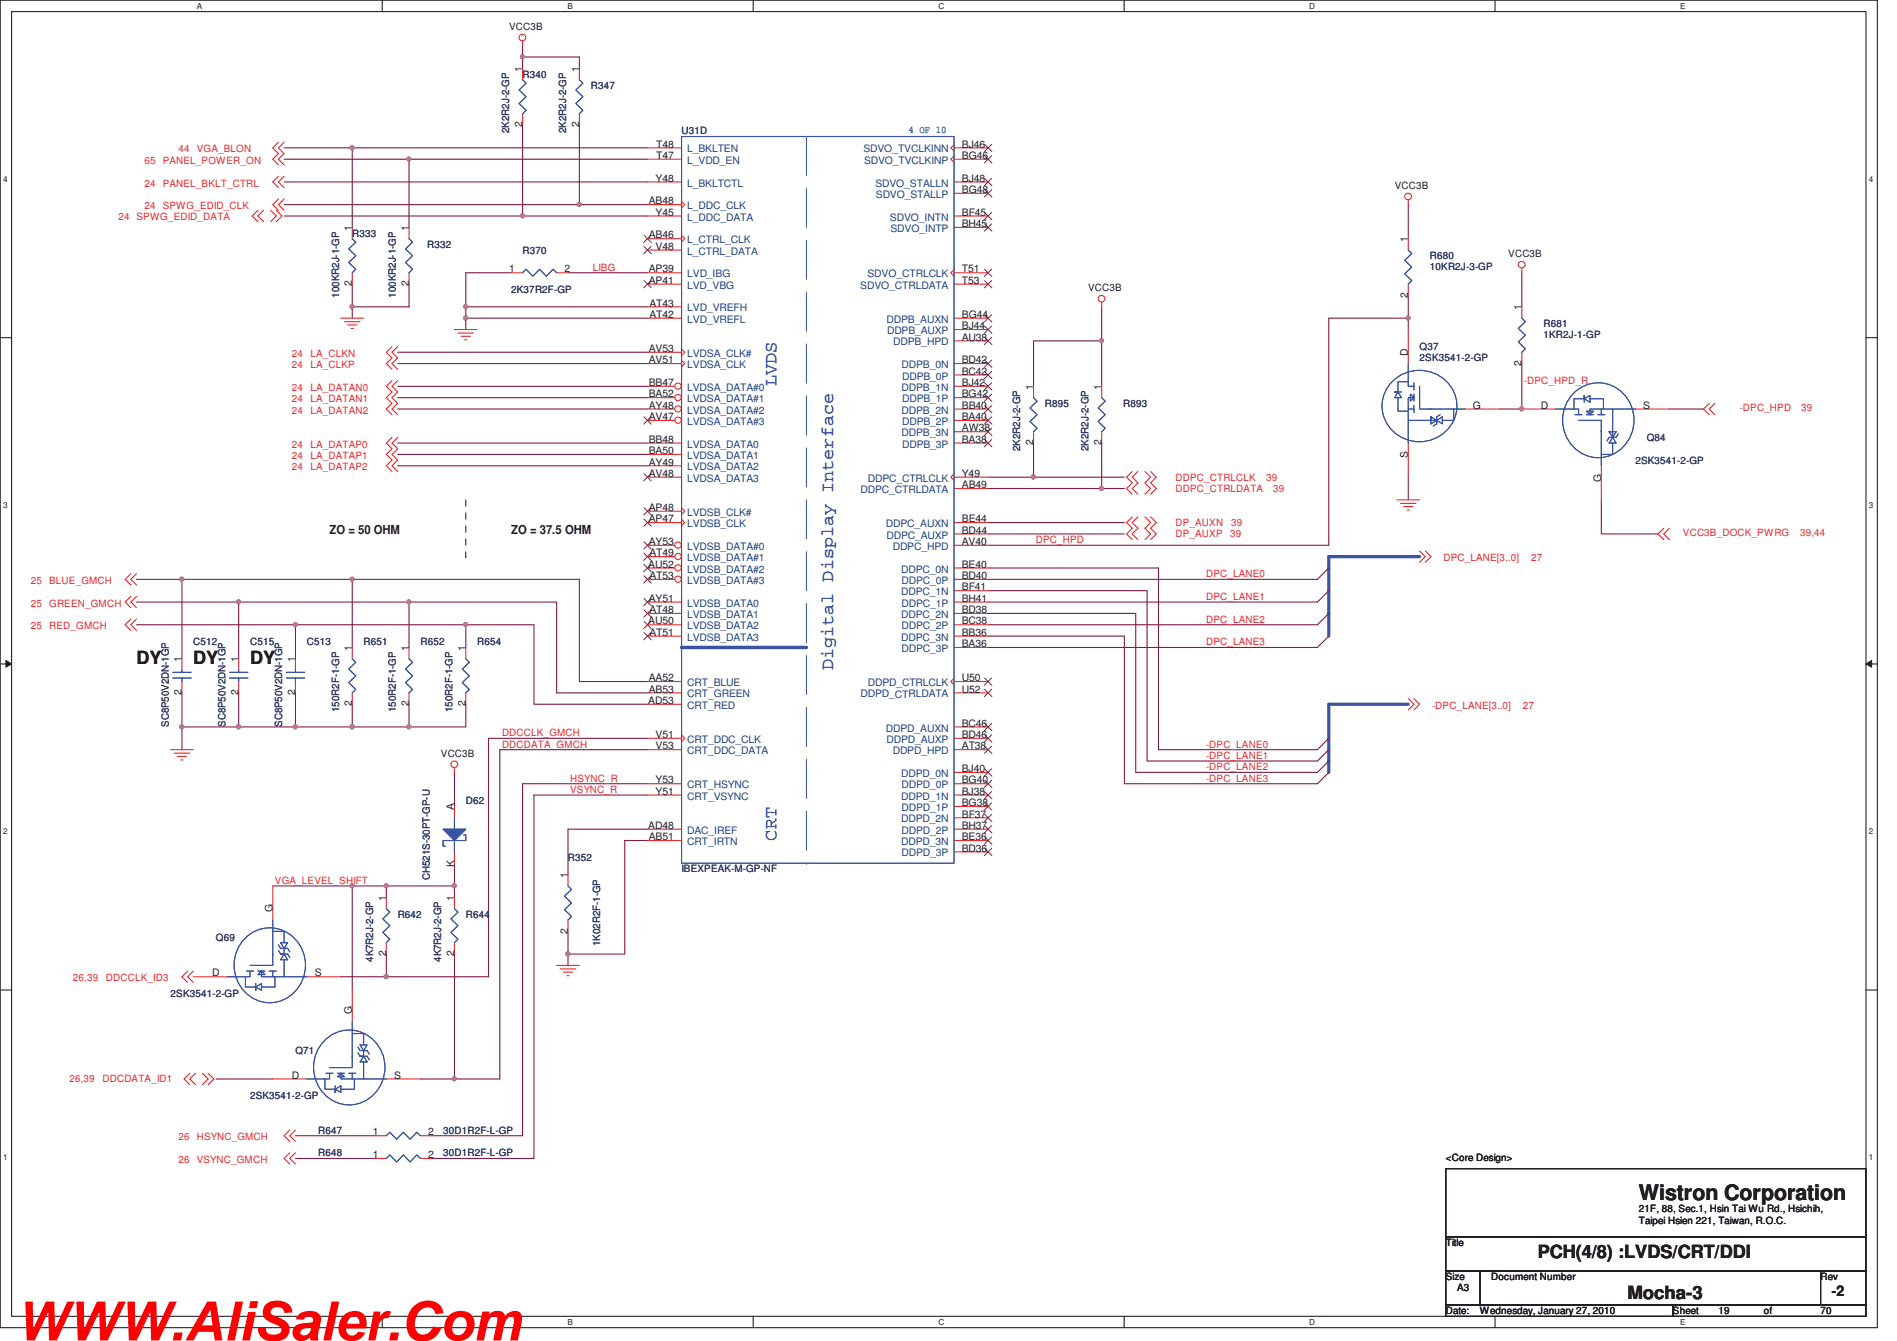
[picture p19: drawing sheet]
<svg xmlns="http://www.w3.org/2000/svg" width="297mm" height="210mm" viewBox="0 0 297 210" stroke-linecap="round" stroke-linejoin="round" font-family="sans-serif">
<defs><g id="words">
<text font-size="8.5" fill="#f00" x="2.5" y="209.9">WWW.AliSaler.Com</text>
<text font-size="3.3" fill="#231f20" x="256.6" y="187.9">Wistron Corporation</text>
<g font-size="2.8" fill="#3a53a4">
<text x="121.6" y="60.5" transform="rotate(-90 121.6 60.5)">LVDS</text>
<text x="130.5" y="104.9" transform="rotate(-90 130.5 104.9)">Digital Display Interface</text>
<text x="121.6" y="131.6" transform="rotate(-90 121.6 131.6)">CRT</text>
</g>
<g font-size="2.8" fill="#231f20">
<text x="21.4" y="104">DY</text>
<text x="30.3" y="104">DY</text>
<text x="39.2" y="104">DY</text>
<text x="240.8" y="197">PCH(4/8) :LVDS/CRT/DDI</text>
<text x="254.8" y="203.4">Mocha-3</text>
</g>
<text font-size="2.3" fill="#231f20" x="286.8" y="202.9">-2</text>
<g font-size="1.9" fill="#231f20">
<text x="51.6" y="83.6">ZO = 50 OHM</text>
<text x="80" y="83.6">ZO = 37.5 OHM</text>
</g>
<g font-size="1.6" fill="#231f20">
<text x="79.7" y="4.7">VCC3B</text>
<text x="81.8" y="11.3" transform="rotate(-90 81.8 11.3)">1</text>
<text x="90.7" y="11.3" transform="rotate(-90 90.7 11.3)">1</text>
<text x="81.8" y="19.9" transform="rotate(-90 81.8 19.9)">2</text>
<text x="90.7" y="19.9" transform="rotate(-90 90.7 19.9)">2</text>
<text x="102.7" y="23.1">T48</text>
<text x="150.6" y="23.1">BJ46</text>
<text x="102.7" y="28.4">Y48</text>
<text x="102.7" y="24.9">T47</text>
<text x="150.6" y="24.9">BG46</text>
<text x="150.6" y="28.4">BJ48</text>
<text x="218.4" y="29.6">VCC3B</text>
<text x="101.6" y="32">AB48</text>
<text x="102.7" y="33.8">Y45</text>
<text x="150.6" y="30.2">BG48</text>
<text x="150.6" y="35.6">BH45</text>
<text x="150.6" y="33.8">BF45</text>
<text x="55.1" y="36.1" transform="rotate(-90 55.1 36.1)">1</text>
<text x="64" y="36.1" transform="rotate(-90 64 36.1)">1</text>
<text x="101.6" y="37.3">AB46</text>
<text x="102.7" y="39.1">V48</text>
<text x="220.5" y="37.9" transform="rotate(-90 220.5 37.9)">1</text>
<text x="236.2" y="40.3">VCC3B</text>
<text x="55.1" y="44.8" transform="rotate(-90 55.1 44.8)">2</text>
<text x="64" y="44.8" transform="rotate(-90 64 44.8)">2</text>
<text x="79.7" y="42.7">1</text>
<text x="88.4" y="42.7">2</text>
<text x="101.6" y="44.4">AP41</text>
<text x="101.6" y="42.7">AP39</text>
<text x="150.6" y="44.4">T53</text>
<text x="150.6" y="42.7">T51</text>
<text x="170.4" y="45.6">VCC3B</text>
<text x="220.5" y="46.6" transform="rotate(-90 220.5 46.6)">2</text>
<text x="101.7" y="48">AT43</text>
<text x="101.7" y="49.8">AT42</text>
<text x="150.6" y="51.6">BJ44</text>
<text x="150.6" y="53.3">AU38</text>
<text x="150.6" y="49.8">BG44</text>
<text x="238.2" y="48.6" transform="rotate(-90 238.2 48.6)">1</text>
<text x="101.6" y="55.1">AV53</text>
<text x="101.6" y="56.9">AV51</text>
<text x="150.6" y="58.7">BC42</text>
<text x="150.6" y="56.9">BD42</text>
<text x="220.5" y="55.7" transform="rotate(-90 220.5 55.7)">D</text>
<text x="238.2" y="57.3" transform="rotate(-90 238.2 57.3)">2</text>
<text x="101.6" y="60.4">BB47</text>
<text x="101.6" y="62.2">BA52</text>
<text x="101.6" y="64">AY48</text>
<text x="101.6" y="65.8">AV47</text>
<text x="150.6" y="62.2">BG42</text>
<text x="150.6" y="65.8">BA40</text>
<text x="150.6" y="60.4">BJ42</text>
<text x="150.6" y="64">BB40</text>
<text x="161.8" y="61" transform="rotate(-90 161.8 61)">1</text>
<text x="172.5" y="61" transform="rotate(-90 172.5 61)">1</text>
<text x="230.6" y="64">G</text>
<text x="241.3" y="64">D</text>
<text x="257.3" y="64">S</text>
<text x="101.6" y="69.3">BB48</text>
<text x="101.6" y="71.1">BA50</text>
<text x="150.6" y="69.3">BA38</text>
<text x="150.6" y="67.6">AW38</text>
<text x="161.8" y="69.7" transform="rotate(-90 161.8 69.7)">2</text>
<text x="172.5" y="69.7" transform="rotate(-90 172.5 69.7)">2</text>
<text x="220.5" y="71.7" transform="rotate(-90 220.5 71.7)">S</text>
<text x="101.6" y="72.9">AY49</text>
<text x="101.6" y="74.7">AV48</text>
<text x="150.6" y="74.7">Y49</text>
<text x="150.6" y="76.5">AB49</text>
<text x="250.7" y="75.4" transform="rotate(-90 250.7 75.4)">G</text>
<text x="101.6" y="80">AP48</text>
<text x="101.6" y="81.8">AP47</text>
<text x="150.6" y="81.8">BE44</text>
<text x="150.6" y="83.6">BD44</text>
<text x="101.5" y="88.9">AU52</text>
<text x="101.6" y="85.3">AY53</text>
<text x="101.7" y="87.1">AT49</text>
<text x="150.6" y="88.9">BE40</text>
<text x="150.6" y="85.3">AV40</text>
<text x="101.6" y="94.2">AY51</text>
<text x="101.7" y="90.7">AT53</text>
<text x="150.6" y="92.5">BF41</text>
<text x="150.6" y="94.2">BH41</text>
<text x="150.6" y="90.7">BD40</text>
<text x="55.1" y="101.9" transform="rotate(-90 55.1 101.9)">1</text>
<text x="64" y="101.9" transform="rotate(-90 64 101.9)">1</text>
<text x="72.9" y="101.9" transform="rotate(-90 72.9 101.9)">1</text>
<text x="101.5" y="97.8">AU50</text>
<text x="101.7" y="96">AT48</text>
<text x="101.7" y="99.6">AT51</text>
<text x="150.6" y="96">BD38</text>
<text x="150.6" y="99.6">BB36</text>
<text x="150.6" y="97.8">BC38</text>
<text x="150.6" y="101.3">BA36</text>
<text x="28.4" y="103.7" transform="rotate(-90 28.4 103.7)">1</text>
<text x="37.3" y="103.7" transform="rotate(-90 37.3 103.7)">1</text>
<text x="46.2" y="103.7" transform="rotate(-90 46.2 103.7)">1</text>
<text x="101.6" y="106.7">AA52</text>
<text x="150.6" y="106.7">U50</text>
<text x="28.4" y="108.8" transform="rotate(-90 28.4 108.8)">2</text>
<text x="37.3" y="108.8" transform="rotate(-90 37.3 108.8)">2</text>
<text x="46.2" y="108.8" transform="rotate(-90 46.2 108.8)">2</text>
<text x="55.1" y="110.6" transform="rotate(-90 55.1 110.6)">2</text>
<text x="64" y="110.6" transform="rotate(-90 64 110.6)">2</text>
<text x="72.9" y="110.6" transform="rotate(-90 72.9 110.6)">2</text>
<text x="101.5" y="110.2">AD53</text>
<text x="101.6" y="108.5">AB53</text>
<text x="150.6" y="108.5">U52</text>
<text x="150.6" y="113.8">BC46</text>
<text x="69" y="118.5">VCC3B</text>
<text x="102.7" y="115.6">V51</text>
<text x="102.7" y="117.3">V53</text>
<text x="150.6" y="117.3">AT38</text>
<text x="150.6" y="115.6">BD46</text>
<text x="102.7" y="122.7">Y53</text>
<text x="102.7" y="124.5">Y51</text>
<text x="150.6" y="120.9">BJ40</text>
<text x="150.6" y="124.5">BJ38</text>
<text x="150.6" y="122.7">BG40</text>
<text x="71.1" y="126.8" transform="rotate(-90 71.1 126.8)">A</text>
<text x="101.5" y="129.8">AD48</text>
<text x="101.6" y="131.6">AB51</text>
<text x="150.6" y="128">BF37</text>
<text x="150.6" y="131.6">BE36</text>
<text x="150.6" y="129.8">BH37</text>
<text x="150.6" y="126.2">BG38</text>
<text x="71.1" y="135.7" transform="rotate(-90 71.1 135.7)">K</text>
<text x="88.9" y="137.5" transform="rotate(-90 88.9 137.5)">1</text>
<text x="150.6" y="133.3">BD36</text>
<text x="42.7" y="142.8" transform="rotate(-90 42.7 142.8)">G</text>
<text x="60.4" y="141.1" transform="rotate(-90 60.4 141.1)">1</text>
<text x="71.1" y="141.1" transform="rotate(-90 71.1 141.1)">1</text>
<text x="60.4" y="149.7" transform="rotate(-90 60.4 149.7)">2</text>
<text x="71.1" y="149.7" transform="rotate(-90 71.1 149.7)">2</text>
<text x="88.9" y="146.2" transform="rotate(-90 88.9 146.2)">2</text>
<text x="33.2" y="152.9">D</text>
<text x="49.3" y="152.9">S</text>
<text x="55.1" y="158.8" transform="rotate(-90 55.1 158.8)">G</text>
<text x="45.7" y="168.9">D</text>
<text x="61.7" y="168.9">S</text>
<text x="58.4" y="177.8">1</text>
<text x="67.1" y="177.8">2</text>
<text x="58.4" y="181.4">1</text>
<text x="67.1" y="181.4">2</text>
<text x="226.4" y="181.8">&lt;Core Design&gt;</text>
<text x="256.6" y="189.8">21F, 88, Sec.1, Hsin Tai Wu Rd., Hsichih,</text>
<text x="256.6" y="191.6">Taipei Hsien 221, Taiwan, R.O.C.</text>
<text x="226.4" y="195.1">Title</text>
<text x="226.4" y="200.4">Size</text>
<text x="228.2" y="202.2">A3</text>
<text x="233.5" y="200.4">Document Number</text>
<text x="285.1" y="200.4">Rev</text>
<text x="226.4" y="205.8">Date:</text>
<text x="231.7" y="205.8">Wednesday, January 27, 2010</text>
<text x="262" y="205.8">Sheet</text>
<text x="269.1" y="205.8">19</text>
<text x="276.2" y="205.8">of</text>
<text x="285.1" y="205.8">70</text>
</g>
<g font-size="1.6" fill="#2d2d72">
<text x="81.8" y="12.1">R340</text>
<text x="92.5" y="13.9">R347</text>
<text x="79.8" y="20.8" transform="rotate(-90 79.8 20.8)">2K2R2J-2-GP</text>
<text x="88.6" y="20.8" transform="rotate(-90 88.6 20.8)">2K2R2J-2-GP</text>
<text x="106.7" y="21">U31D</text>
<text x="55.2" y="37">R333</text>
<text x="66.9" y="38.8">R332</text>
<text x="81.8" y="39.7">R370</text>
<text x="223.9" y="40.6">R680</text>
<text x="53.1" y="46.6" transform="rotate(-90 53.1 46.6)">100KR2J-1-GP</text>
<text x="62" y="46.6" transform="rotate(-90 62 46.6)">100KR2J-1-GP</text>
<text x="80" y="45.9">2K37R2F-GP</text>
<text x="223.9" y="42.2">10KR2J-3-GP</text>
<text x="241.7" y="51.3">R681</text>
<text x="241.7" y="52.9">1KR2J-1-GP</text>
<text x="222.3" y="54.8">Q37</text>
<text x="222.3" y="56.6">2SK3541-2-GP</text>
<text x="163.6" y="63.7">R895</text>
<text x="175.9" y="63.7">R893</text>
<text x="159.8" y="70.6" transform="rotate(-90 159.8 70.6)">2K2R2J-2-GP</text>
<text x="170.4" y="70.6" transform="rotate(-90 170.4 70.6)">2K2R2J-2-GP</text>
<text x="257.8" y="69">Q84</text>
<text x="256.1" y="72.6">2SK3541-2-GP</text>
<text x="30.3" y="101">C512</text>
<text x="39.2" y="101">C515</text>
<text x="48" y="101">C513</text>
<text x="56.9" y="101">R651</text>
<text x="65.8" y="101">R652</text>
<text x="74.7" y="101">R654</text>
<text x="26.4" y="113.8" transform="rotate(-90 26.4 113.8)">SC8P50V2DN-1GP</text>
<text x="35.3" y="113.8" transform="rotate(-90 35.3 113.8)">SC8P50V2DN-1GP</text>
<text x="44.2" y="113.8" transform="rotate(-90 44.2 113.8)">SC8P50V2DN-1GP</text>
<text x="53.1" y="111.5" transform="rotate(-90 53.1 111.5)">150R2F-1-GP</text>
<text x="62" y="111.5" transform="rotate(-90 62 111.5)">150R2F-1-GP</text>
<text x="70.9" y="111.5" transform="rotate(-90 70.9 111.5)">150R2F-1-GP</text>
<text x="72.9" y="125.9">D62</text>
<text x="67.3" y="137.8" transform="rotate(-90 67.3 137.8)">CH521S-30PT-GP-U</text>
<text x="88.9" y="134.8">R352</text>
<text x="106.7" y="136.6">IBEXPEAK-M-GP-NF</text>
<text x="62.3" y="143.7">R642</text>
<text x="72.9" y="143.7">R644</text>
<text x="33.8" y="147.3">Q69</text>
<text x="94" y="148.2" transform="rotate(-90 94 148.2)">1K02R2F-1-GP</text>
<text x="58.4" y="150.6" transform="rotate(-90 58.4 150.6)">4K7R2J-2-GP</text>
<text x="69.1" y="150.6" transform="rotate(-90 69.1 150.6)">4K7R2J-2-GP</text>
<text x="26.7" y="156.2">2SK3541-2-GP</text>
<text x="46.3" y="165.1">Q71</text>
<text x="39.2" y="172.2">2SK3541-2-GP</text>
<text x="49.8" y="177.5">R647</text>
<text x="69.4" y="177.5">30D1R2F-L-GP</text>
<text x="49.8" y="181.1">R648</text>
<text x="69.4" y="181.1">30D1R2F-L-GP</text>
</g>
<g font-size="1.6" fill="#ec2426">
<text x="27.9" y="23.9">44</text>
<text x="30.8" y="23.9">VGA_BLON</text>
<text x="22.6" y="29.2">24</text>
<text x="22.6" y="25.7">65</text>
<text x="25.5" y="29.2">PANEL_BKLT_CTRL</text>
<text x="25.5" y="25.7">PANEL_POWER_ON</text>
<text x="18.5" y="34.4">24 SPWG_EDID_DATA</text>
<text x="22.6" y="32.8">24</text>
<text x="25.5" y="32.8">SPWG_EDID_CLK</text>
<text x="92.8" y="42.4">LIBG</text>
<text x="45.7" y="55.9">24</text>
<text x="45.7" y="57.7">24</text>
<text x="48.6" y="55.9">LA_CLKN</text>
<text x="48.6" y="57.7">LA_CLKP</text>
<text x="45.7" y="61.2">24</text>
<text x="45.7" y="63">24</text>
<text x="45.7" y="64.8">24</text>
<text x="48.6" y="61.2">LA_DATAN0</text>
<text x="48.6" y="63">LA_DATAN1</text>
<text x="48.6" y="64.8">LA_DATAN2</text>
<text x="238.6" y="60.2">-DPC_HPD_R</text>
<text x="272.4" y="64.4">-DPC_HPD</text>
<text x="282" y="64.4">39</text>
<text x="45.7" y="70.1">24</text>
<text x="45.7" y="71.9">24</text>
<text x="48.6" y="70.1">LA_DATAP0</text>
<text x="48.6" y="71.9">LA_DATAP1</text>
<text x="45.7" y="73.7">24</text>
<text x="48.6" y="73.7">LA_DATAP2</text>
<text x="184.1" y="75.3">DDPC_CTRLCLK</text>
<text x="184.1" y="77">DDPC_CTRLDATA</text>
<text x="198.3" y="75.3">39</text>
<text x="199.3" y="77">39</text>
<text x="184.1" y="82.4">DP_AUXN</text>
<text x="192.8" y="82.4">39</text>
<text x="263.5" y="84">VCC3B_DOCK_PWRG</text>
<text x="281.9" y="84">39,44</text>
<text x="162.2" y="85">DPC_HPD</text>
<text x="184.1" y="84.2">DP_AUXP</text>
<text x="192.6" y="84.2">39</text>
<text x="226" y="87.9">DPC_LANE[3..0]</text>
<text x="239.7" y="87.9">27</text>
<text x="4.8" y="91.4">25</text>
<text x="4.8" y="95">25</text>
<text x="7.7" y="91.4">BLUE_GMCH</text>
<text x="7.7" y="95">GREEN_GMCH</text>
<text x="188.8" y="90.4">DPC_LANE0</text>
<text x="188.8" y="93.9">DPC_LANE1</text>
<text x="4.8" y="98.5">25</text>
<text x="7.7" y="98.5">RED_GMCH</text>
<text x="188.8" y="97.5">DPC_LANE2</text>
<text x="188.8" y="101">DPC_LANE3</text>
<text x="224.2" y="111">-DPC_LANE[3..0]</text>
<text x="238.5" y="111">27</text>
<text x="78.6" y="117">DDCDATA_GMCH</text>
<text x="78.6" y="115.3">DDCCLK_GMCH</text>
<text x="188.8" y="118.8">-DPC_LANE1</text>
<text x="188.8" y="117">-DPC_LANE0</text>
<text x="89.3" y="124.2">VSYNC_R</text>
<text x="89.3" y="122.4">HSYNC_R</text>
<text x="188.8" y="122.4">-DPC_LANE3</text>
<text x="188.8" y="120.6">-DPC_LANE2</text>
<text x="43" y="138.4">VGA_LEVEL_SHIFT</text>
<text x="11.4" y="153.7">26,39</text>
<text x="16.6" y="153.7">DDCCLK_ID3</text>
<text x="10.9" y="169.5">26,39</text>
<text x="16" y="169.5">DDCDATA_ID1</text>
<text x="27.9" y="178.6">26</text>
<text x="30.8" y="178.6">HSYNC_GMCH</text>
<text x="27.9" y="182.1">26</text>
<text x="30.8" y="182.1">VSYNC_GMCH</text>
</g>
<g font-size="1.6" fill="#1d437e">
<text x="107.6" y="23.9">L_BKLTEN</text>
<text x="135.2" y="23.9">SDVO_TVCLKINN</text>
<text x="107.6" y="29.2">L_BKLTCTL</text>
<text x="107.6" y="25.7">L_VDD_EN</text>
<text x="135.3" y="25.7">SDVO_TVCLKINP</text>
<text x="137.1" y="29.2">SDVO_STALLN</text>
<text x="107.6" y="32.8">L_DDC_CLK</text>
<text x="107.6" y="34.5">L_DDC_DATA</text>
<text x="137.2" y="31">SDVO_STALLP</text>
<text x="139.4" y="34.5">SDVO_INTN</text>
<text x="107.6" y="38.1">L_CTRL_CLK</text>
<text x="107.6" y="39.9">L_CTRL_DATA</text>
<text x="139.4" y="36.3">SDVO_INTP</text>
<text x="107.6" y="43.4">LVD_IBG</text>
<text x="107.6" y="45.2">LVD_VBG</text>
<text x="134.7" y="45.2">SDVO_CTRLDATA</text>
<text x="135.8" y="43.4">SDVO_CTRLCLK</text>
<text x="107.6" y="48.8">LVD_VREFH</text>
<text x="107.6" y="50.5">LVD_VREFL</text>
<text x="138.8" y="50.5">DDPB_AUXN</text>
<text x="138.9" y="52.3">DDPB_AUXP</text>
<text x="107.6" y="55.9">LVDSA_CLK#</text>
<text x="107.6" y="57.7">LVDSA_CLK</text>
<text x="139.9" y="54.1">DDPB_HPD</text>
<text x="141.2" y="57.7">DDPB_0N</text>
<text x="141.3" y="59.4">DDPB_0P</text>
<text x="107.6" y="61.2">LVDSA_DATA#0</text>
<text x="107.6" y="63">LVDSA_DATA#1</text>
<text x="107.6" y="64.8">LVDSA_DATA#2</text>
<text x="141.2" y="61.2">DDPB_1N</text>
<text x="141.2" y="64.8">DDPB_2N</text>
<text x="141.3" y="63">DDPB_1P</text>
<text x="107.6" y="66.5">LVDSA_DATA#3</text>
<text x="107.6" y="70.1">LVDSA_DATA0</text>
<text x="107.6" y="71.9">LVDSA_DATA1</text>
<text x="141.2" y="68.3">DDPB_3N</text>
<text x="141.3" y="66.5">DDPB_2P</text>
<text x="141.3" y="70.1">DDPB_3P</text>
<text x="107.6" y="73.7">LVDSA_DATA2</text>
<text x="107.6" y="75.4">LVDSA_DATA3</text>
<text x="134.7" y="77.2">DDPC_CTRLDATA</text>
<text x="135.9" y="75.4">DDPC_CTRLCLK</text>
<text x="107.6" y="80.8">LVDSB_CLK#</text>
<text x="107.6" y="82.5">LVDSB_CLK</text>
<text x="138.7" y="82.5">DDPC_AUXN</text>
<text x="107.6" y="86.1">LVDSB_DATA#0</text>
<text x="107.6" y="87.9">LVDSB_DATA#1</text>
<text x="107.6" y="89.7">LVDSB_DATA#2</text>
<text x="138.8" y="84.3">DDPC_AUXP</text>
<text x="139.8" y="86.1">DDPC_HPD</text>
<text x="141.1" y="89.7">DDPC_0N</text>
<text x="107.6" y="91.4">LVDSB_DATA#3</text>
<text x="107.6" y="95">LVDSB_DATA0</text>
<text x="141.1" y="93.2">DDPC_1N</text>
<text x="141.2" y="95">DDPC_1P</text>
<text x="141.2" y="91.4">DDPC_0P</text>
<text x="107.6" y="96.8">LVDSB_DATA1</text>
<text x="107.6" y="98.5">LVDSB_DATA2</text>
<text x="107.6" y="100.3">LVDSB_DATA3</text>
<text x="141.1" y="96.8">DDPC_2N</text>
<text x="141.1" y="100.3">DDPC_3N</text>
<text x="141.2" y="98.5">DDPC_2P</text>
<text x="107.6" y="107.4">CRT_BLUE</text>
<text x="135.9" y="107.4">DDPD_CTRLCLK</text>
<text x="141.2" y="102.1">DDPC_3P</text>
<text x="107.6" y="109.2">CRT_GREEN</text>
<text x="107.6" y="111">CRT_RED</text>
<text x="134.7" y="109.2">DDPD_CTRLDATA</text>
<text x="107.6" y="116.3">CRT_DDC_CLK</text>
<text x="107.6" y="118.1">CRT_DDC_DATA</text>
<text x="138.7" y="114.6">DDPD_AUXN</text>
<text x="138.8" y="116.3">DDPD_AUXP</text>
<text x="139.8" y="118.1">DDPD_HPD</text>
<text x="107.6" y="123.4">CRT_HSYNC</text>
<text x="107.6" y="125.2">CRT_VSYNC</text>
<text x="141.1" y="121.7">DDPD_0N</text>
<text x="141.1" y="125.2">DDPD_1N</text>
<text x="141.2" y="123.4">DDPD_0P</text>
<text x="107.6" y="130.6">DAC_IREF</text>
<text x="141.1" y="128.8">DDPD_2N</text>
<text x="141.2" y="130.6">DDPD_2P</text>
<text x="141.2" y="127">DDPD_1P</text>
<text x="107.6" y="132.3">CRT_IRTN</text>
<text x="141.1" y="132.3">DDPD_3N</text>
<text x="141.2" y="134.1">DDPD_3P</text>
</g>
<text font-size="1.6" fill="#3a53a4" x="142.3" y="20.8">4 OF 10</text>
<g font-size="1.3" fill="#231f20">
<text x="30.8" y="1.4">A</text>
<text x="88.9" y="1.4">B</text>
<text x="146.9" y="1.4">C</text>
<text x="205" y="1.4">D</text>
<text x="263.1" y="1.4">E</text>
<text x=".5" y="28.5">4</text>
<text x="292.6" y="28.5">4</text>
<text x=".5" y="79.5">3</text>
<text x="292.6" y="79.5">3</text>
<text x=".5" y="130.6">2</text>
<text x="292.6" y="130.6">2</text>
<text x=".5" y="181.7">1</text>
<text x="292.6" y="181.7">1</text>
<text x="30.8" y="207.4">A</text>
<text x="88.9" y="207.4">B</text>
<text x="146.9" y="207.4">C</text>
<text x="205" y="207.4">D</text>
<text x="263.1" y="207.4">E</text>
</g>
</g></defs>
<path d="M0 0h294v207.9h-294zM1.8 1.8h290.4v204.3h-290.4z" fill="none" stroke="#231f20" stroke-width=".17"/>
<g fill="#fff">
<path d="M30.8 .2h.8v1.4h-.8z"/>
<path d="M30.8 206.3h.8v1.4h-.8z"/>
</g>
<path d="M59.9 0v1.8M59.9 206.1v1.8" fill="none" stroke="#231f20" stroke-width=".17"/>
<g fill="#fff">
<path d="M88.9 .2h.8v1.4h-.8z"/>
<path d="M88.9 206.3h.8v1.4h-.8z"/>
</g>
<path d="M117.9 0v1.8M117.9 206.1v1.8" fill="none" stroke="#231f20" stroke-width=".17"/>
<g fill="#fff">
<path d="M146.9 .2h.9v1.4h-.9z"/>
<path d="M146.9 206.3h.9v1.4h-.9z"/>
</g>
<path d="M176 0v1.8M176 206.1v1.8" fill="none" stroke="#231f20" stroke-width=".17"/>
<g fill="#fff">
<path d="M205 .2h.9v1.4h-.9z"/>
<path d="M205 206.3h.9v1.4h-.9z"/>
</g>
<path d="M234.1 0v1.8M234.1 206.1v1.8" fill="none" stroke="#231f20" stroke-width=".17"/>
<g fill="#fff">
<path d="M263.1 .2h.8v1.4h-.8z"/>
<path d="M263.1 206.3h.8v1.4h-.8z"/>
<path d="M.5 27.3h.7v1.4h-.7z"/>
<path d="M292.6 27.3h.7v1.4h-.7z"/>
<path d="M.5 78.4h.7v1.4h-.7z"/>
<path d="M292.6 78.4h.7v1.4h-.7z"/>
</g>
<path d="M0 52.9h1.8M292.2 52.9h1.8" fill="none" stroke="#231f20" stroke-width=".17"/>
<g fill="#fff">
<path d="M.5 129.5h.7v1.4h-.7z"/>
<path d="M292.6 129.5h.7v1.4h-.7z"/>
</g>
<path d="M0 104h1.8M292.2 104h1.8" fill="none" stroke="#231f20" stroke-width=".17"/>
<path d="M.9 103.4l.9 .6-.9 .5z" fill="#231f20"/>
<path d="M.9 103.4l.9 .6-.9 .5z" fill="none" stroke="#231f20" stroke-width=".16"/>
<path d="M292.2 104l.9-.6v1.1z" fill="#231f20"/>
<path d="M292.2 104l.9-.6v1.1z" fill="none" stroke="#231f20" stroke-width=".16"/>
<g fill="#fff">
<path d="M.5 180.5h.7v1.4h-.7z"/>
<path d="M292.6 180.5h.7v1.4h-.7z"/>
</g>
<path d="M0 155h1.8M292.2 155h1.8" fill="none" stroke="#231f20" stroke-width=".17"/>
<path d="M101.4 129.8h-12.5v7.1M88.9 149.4v1.8" fill="none" stroke="#7f1542" stroke-width=".17"/>
<circle cx="88.9" cy="149.4" r=".32" fill="#b8529f"/>
<circle cx="88.9" cy="149.4" r=".32" fill="none" stroke="#b8529f" stroke-width=".17"/>
<path d="M78.3 117.4v51.5M101.4 115.6h-24.9v37.3M42.7 138.7h12.5M71.2 135.2v3.5M101.4 122.7h-19.6v55.1h-14.2M101.4 131.6h-3.6v17.8h-8.9v-3.6M101.4 124.5h-17.8v56.9h-16M60.5 149.4v3.5h-7.1M46.3 177.8h12.4M46.3 181.4h12.4" fill="none" stroke="#7f1542" stroke-width=".17"/>
<circle cx="60.5" cy="152.9" r=".32" fill="#b8529f"/>
<circle cx="60.5" cy="152.9" r=".32" fill="none" stroke="#b8529f" stroke-width=".17"/>
<path d="M60.5 138.7v1.8M60.5 152.9h16M71.2 149.4v19.5" fill="none" stroke="#7f1542" stroke-width=".17"/>
<circle cx="71.1" cy="168.9" r=".32" fill="#b8529f"/>
<circle cx="71.1" cy="168.9" r=".32" fill="none" stroke="#b8529f" stroke-width=".17"/>
<path d="M55.2 138.7v16M71.2 168.9h7.1" fill="none" stroke="#7f1542" stroke-width=".17"/>
<circle cx="55.1" cy="138.7" r=".32" fill="#b8529f"/>
<circle cx="55.1" cy="138.7" r=".32" fill="none" stroke="#b8529f" stroke-width=".17"/>
<path d="M78.3 117.4h23.1M55.2 138.7h16v1.8M71.2 120.9v5.4M33.8 168.9h8.9M65.8 168.9h5.4" fill="none" stroke="#7f1542" stroke-width=".17"/>
<circle cx="71.1" cy="138.7" r=".32" fill="#b8529f"/>
<circle cx="71.1" cy="138.7" r=".32" fill="none" stroke="#b8529f" stroke-width=".17"/>
<circle cx="60.5" cy="138.7" r=".32" fill="#b8529f"/>
<circle cx="60.5" cy="138.7" r=".32" fill="none" stroke="#b8529f" stroke-width=".17"/>
<path d="M46.3 97.8h26.6" fill="none" stroke="#7f1542" stroke-width=".17"/>
<circle cx="46.2" cy="97.8" r=".32" fill="#b8529f"/>
<circle cx="46.2" cy="97.8" r=".32" fill="none" stroke="#b8529f" stroke-width=".17"/>
<path d="M55.2 110.3v3.5h17.7v-3.5" fill="none" stroke="#7f1542" stroke-width=".17"/>
<circle cx="64" cy="113.8" r=".32" fill="#b8529f"/>
<circle cx="64" cy="113.8" r=".32" fill="none" stroke="#b8529f" stroke-width=".17"/>
<circle cx="55.1" cy="113.8" r=".32" fill="#b8529f"/>
<circle cx="55.1" cy="113.8" r=".32" fill="none" stroke="#b8529f" stroke-width=".17"/>
<path d="M28.5 90.7h26.7v10.7M64 110.3v3.5" fill="none" stroke="#7f1542" stroke-width=".17"/>
<circle cx="55.1" cy="90.7" r=".32" fill="#b8529f"/>
<circle cx="55.1" cy="90.7" r=".32" fill="none" stroke="#b8529f" stroke-width=".17"/>
<circle cx="28.5" cy="90.7" r=".32" fill="#b8529f"/>
<circle cx="28.5" cy="90.7" r=".32" fill="none" stroke="#b8529f" stroke-width=".17"/>
<path d="M37.4 94.3h26.6v7.1" fill="none" stroke="#7f1542" stroke-width=".17"/>
<circle cx="64" cy="94.2" r=".32" fill="#b8529f"/>
<circle cx="64" cy="94.2" r=".32" fill="none" stroke="#b8529f" stroke-width=".17"/>
<circle cx="37.4" cy="94.2" r=".32" fill="#b8529f"/>
<circle cx="37.4" cy="94.2" r=".32" fill="none" stroke="#b8529f" stroke-width=".17"/>
<path d="M21.4 94.3h16v8.9M21.4 97.8h24.9v5.4M21.4 90.7h7.1v12.5M72.9 97.8v3.6M28.5 108.5v5.3M37.4 108.5v5.3M46.3 108.5v5.3h8.9" fill="none" stroke="#7f1542" stroke-width=".17"/>
<circle cx="55.1" cy="113.8" r=".32" fill="#b8529f"/>
<circle cx="55.1" cy="113.8" r=".32" fill="none" stroke="#b8529f" stroke-width=".17"/>
<circle cx="46.2" cy="113.8" r=".32" fill="#b8529f"/>
<circle cx="46.2" cy="113.8" r=".32" fill="none" stroke="#b8529f" stroke-width=".17"/>
<path d="M37.4 113.8h8.9" fill="none" stroke="#7f1542" stroke-width=".17"/>
<circle cx="37.4" cy="113.8" r=".32" fill="#b8529f"/>
<circle cx="37.4" cy="113.8" r=".32" fill="none" stroke="#b8529f" stroke-width=".17"/>
<path d="M28.5 113.8h8.9" fill="none" stroke="#7f1542" stroke-width=".17"/>
<circle cx="28.5" cy="113.8" r=".32" fill="#b8529f"/>
<circle cx="28.5" cy="113.8" r=".32" fill="none" stroke="#b8529f" stroke-width=".17"/>
<path d="M72.9 97.8h10.7M28.5 113.8v3.6" fill="none" stroke="#7f1542" stroke-width=".17"/>
<circle cx="72.9" cy="97.8" r=".32" fill="#b8529f"/>
<circle cx="72.9" cy="97.8" r=".32" fill="none" stroke="#b8529f" stroke-width=".17"/>
<g fill="none" stroke="#7f1542" stroke-width=".17">
<path d="M62.3 56.9h39.1M62.3 55.2h39.1M72.9 48h28.5M88.9 42.7h12.5M62.3 60.5h39.1M62.3 62.3h39.1M62.3 64h39.1M62.3 69.4h39.1M62.3 71.2h39.1M62.3 72.9h39.1M55.2 90.7h35.5v16h10.7M64 94.3h23.2v14.2h14.2"/>
<path d="M83.6 97.8v12.5h17.8"/>
</g>
<circle cx="72.9" cy="48" r=".32" fill="#b8529f"/>
<circle cx="72.9" cy="48" r=".32" fill="none" stroke="#b8529f" stroke-width=".17"/>
<path d="M72.9 42.7h7.1M72.9 49.8h28.5" fill="none" stroke="#7f1542" stroke-width=".17"/>
<circle cx="72.9" cy="49.8" r=".32" fill="#b8529f"/>
<circle cx="72.9" cy="49.8" r=".32" fill="none" stroke="#b8529f" stroke-width=".17"/>
<path d="M90.7 32h10.7M72.9 48v3.6" fill="none" stroke="#7f1542" stroke-width=".17"/>
<circle cx="90.7" cy="32" r=".32" fill="#b8529f"/>
<circle cx="90.7" cy="32" r=".32" fill="none" stroke="#b8529f" stroke-width=".17"/>
<path d="M81.8 33.8h19.6" fill="none" stroke="#7f1542" stroke-width=".17"/>
<circle cx="81.8" cy="33.8" r=".32" fill="#b8529f"/>
<circle cx="81.8" cy="33.8" r=".32" fill="none" stroke="#b8529f" stroke-width=".17"/>
<path d="M81.8 19.6v14.2h-37.3M90.7 19.6v12.4h-46.2M55.2 23.2h46.2" fill="none" stroke="#7f1542" stroke-width=".17"/>
<circle cx="55.1" cy="23.1" r=".32" fill="#b8529f"/>
<circle cx="55.1" cy="23.1" r=".32" fill="none" stroke="#b8529f" stroke-width=".17"/>
<path d="M44.5 24.9h19.5" fill="none" stroke="#7f1542" stroke-width=".17"/>
<circle cx="64" cy="24.9" r=".32" fill="#b8529f"/>
<circle cx="64" cy="24.9" r=".32" fill="none" stroke="#b8529f" stroke-width=".17"/>
<path d="M90.7 8.9h-8.9v1.8" fill="none" stroke="#7f1542" stroke-width=".17"/>
<circle cx="81.8" cy="8.9" r=".32" fill="#b8529f"/>
<circle cx="81.8" cy="8.9" r=".32" fill="none" stroke="#b8529f" stroke-width=".17"/>
<path d="M81.8 7.2v1.7M90.7 8.9v1.8M44.5 23.2h10.7v12.4M44.5 28.5h56.9M101.4 24.9h-37.4v10.7M64 44.5v3.5h-8.8" fill="none" stroke="#7f1542" stroke-width=".17"/>
<circle cx="55.1" cy="48" r=".32" fill="#b8529f"/>
<circle cx="55.1" cy="48" r=".32" fill="none" stroke="#b8529f" stroke-width=".17"/>
<path d="M55.2 44.5v5.3M72.9 42.7v5.3M154.7 74.7h7.1" fill="none" stroke="#7f1542" stroke-width=".17"/>
<circle cx="161.8" cy="74.7" r=".32" fill="#b8529f"/>
<circle cx="161.8" cy="74.7" r=".32" fill="none" stroke="#b8529f" stroke-width=".17"/>
<path d="M154.7 76.5h17.8" fill="none" stroke="#7f1542" stroke-width=".17"/>
<circle cx="172.5" cy="76.5" r=".32" fill="#b8529f"/>
<circle cx="172.5" cy="76.5" r=".32" fill="none" stroke="#b8529f" stroke-width=".17"/>
<g fill="none" stroke="#7f1542" stroke-width=".17">
<path d="M220.5 32v5.4M208.1 49.8v35.6h-53.4M220.5 49.8v1.8M154.7 99.6h21.4v23.1h30.2M154.7 97.8h51.6M154.7 81.8h21.4M154.7 83.6h21.4M154.7 88.9h26.7v28.5h24.9M154.7 90.7h51.6M154.7 94.3h51.6M154.7 96.1h23.1v24.8h28.5M154.7 92.5h24.9v26.7h26.7"/>
<path d="M154.7 101.4h51.6"/>
</g>
<path d="M222.3 87.2h-14.2v12.4M220.5 110.3h-12.4v10.6" fill="none" stroke="#3a53a4" stroke-width=".51"/>
<circle cx="220.5" cy="49.8" r=".32" fill="#b8529f"/>
<circle cx="220.5" cy="49.8" r=".32" fill="none" stroke="#b8529f" stroke-width=".17"/>
<path d="M238.3 42.7v5.3M238.3 56.9v7.1h-3.6M220.5 74.7v3.6" fill="none" stroke="#7f1542" stroke-width=".17"/>
<circle cx="238.3" cy="64" r=".32" fill="#b8529f"/>
<circle cx="238.3" cy="64" r=".32" fill="none" stroke="#b8529f" stroke-width=".17"/>
<path d="M172.5 53.4v7.1M220.5 46.3v3.5h-12.4M172.5 69.4v7.1h3.6M250.7 78.3v5.3h8.9M261.4 64h5.3" fill="none" stroke="#7f1542" stroke-width=".17"/>
<circle cx="172.5" cy="53.4" r=".32" fill="#b8529f"/>
<circle cx="172.5" cy="53.4" r=".32" fill="none" stroke="#b8529f" stroke-width=".17"/>
<path d="M172.5 48v5.4h-10.7v7.1M161.8 69.4v5.3h14.3M208.1 88.9l-1.8 1.8M208.1 92.5l-1.8 1.8M208.1 96.1l-1.8 1.7M208.1 99.6l-1.8 1.8M208.1 115.6l-1.8 1.8M208.1 117.4l-1.8 1.8M208.1 119.2l-1.8 1.7M208.1 120.9l-1.8 1.8" fill="none" stroke="#7f1542" stroke-width=".17"/>
<g fill="none" stroke="#ec2426" stroke-width=".17">
<path d="M81.8 6.4v.8M90.7 10.7v1.8M90.7 17.8v1.8M40.4 32.9l-.9 .9 .9 .9M41.3 32.9l-.9 .9 .9 .9M42.4 32.9l.9 .9-.9 .9M43.3 32.9l.9 .9-.9 .9M43.6 31.2l-.9 .8 .9 .9M43.6 27.6l-.9 .9 .9 .9M43.6 22.3l-.9 .9 .9 .8-.9 .9 .9 .9M44.5 31.2l-.9 .8 .9 .9M44.5 27.6l-.9 .9 .9 .9"/>
<path d="M44.5 22.3l-.9 .9 .9 .8-.9 .9 .9 .9M55.2 35.6v1.8M220.5 31.3v.7M220.5 37.4v1.8M53.4 49.8h3.5M53.9 50.4h2.5M54.4 50.9h1.5M55 51.4h.3M55.2 42.7v1.8M61.4 54.3l-.9 .9 .9 .8-.9 .9 .9 .9M61.4 59.6l-.9 .9 .9 .9-.9 .9 .9 .9-.9 .8 .9 .9M62.3 54.3l-.9 .9 .9 .8-.9 .9 .9 .9"/>
<path d="M62.3 59.6l-.9 .9 .9 .9-.9 .9 .9 .9-.9 .8 .9 .9M71.2 51.6h3.5M71.7 52.2h2.5M72.2 52.7h1.5M72.8 53.2h.3M172.5 47.3v.7M220.5 44.5v1.8M220.5 51.6v5.3M238.3 42v.7M61.4 68.5l-.9 .9 .9 .9-.9 .9 .9 .8-.9 .9 .9 .9M62.3 68.5l-.9 .9 .9 .9-.9 .9 .9 .8-.9 .9 .9 .9M161.8 60.5v1.8"/>
<path d="M161.8 67.6v1.8M172.5 60.5v1.8M172.5 67.6v1.8M177.3 73.8l-.9 .9 .9 .9-.9 .9 .9 .9M178.2 73.8l-.9 .9 .9 .9-.9 .9 .9 .9M179.3 73.8l.9 .9-.9 .9 .9 .9-.9 .9M180.2 73.8l.9 .9-.9 .9 .9 .9-.9 .9M218.7 78.3h3.6M219.3 78.8h2.4M219.8 79.3h1.4M220.3 79.9h.4M220.5 69.4v5.3"/>
<path d="M229.4 64h5.3M238.3 64h5.3M250.7 72.9v5.4M256.1 64h5.3M267.6 63.2l-.9 .8 .9 .9M268.5 63.2l-.9 .8 .9 .9M20.5 89.8l-.9 .9 .9 .9M20.5 93.4l-.9 .9 .9 .9M20.5 96.9l-.9 .9 .9 .9M21.4 89.8l-.9 .9 .9 .9M21.4 93.4l-.9 .9 .9 .9M21.4 96.9l-.9 .9 .9 .9"/>
<path d="M177.3 80.9l-.9 .9 .9 .9-.9 .9 .9 .9M178.2 80.9l-.9 .9 .9 .9-.9 .9 .9 .9M179.3 80.9l.9 .9-.9 .9 .9 .9-.9 .9M180.2 80.9l.9 .9-.9 .9 .9 .9-.9 .9M222.3 86.3l.9 .9-.9 .8M223.2 86.3l.9 .9-.9 .8M260.5 82.7l-.9 .9 .9 .9M261.4 82.7l-.9 .9 .9 .9M26.7 117.4h3.6M27.3 117.9h2.4M27.8 118.4h1.4M28.3 119h.4"/>
<path d="M28.5 103.2v1.7M28.5 106.7v1.8M37.4 103.2v1.7M37.4 106.7v1.8M46.3 103.2v1.7M46.3 106.7v1.8M64 101.4v1.8M64 108.5v1.8M220.5 109.4l.9 .9-.9 .9M221.4 109.4l.9 .9-.9 .9M71.2 120.2v.7M71.2 126.3v1.8"/>
<path d="M71.2 133.4v1.8M29.4 152.1l-.9 .8 .9 .9M30.3 152.1l-.9 .8 .9 .9M60.5 140.5v1.8M60.5 147.6v1.8M71.2 140.5v1.8M71.2 147.6v1.8M87.2 151.2h3.5M87.7 151.7h2.5M88.2 152.2h1.5M88.8 152.8h.3M29.7 168.1l-.9 .8 .9 .9"/>
<path d="M30.6 168.1l-.9 .8 .9 .9M31.7 168.1l.9 .8-.9 .9M32.6 168.1l.9 .8-.9 .9M45.4 176.9l-.9 .9 .9 .9M46.3 176.9l-.9 .9 .9 .9M45.4 180.5l-.9 .9 .9 .9M46.3 180.5l-.9 .9 .9 .9"/>
<circle cx="81.8" cy="5.9" r=".52"/>
<circle cx="220.5" cy="30.8" r=".52"/>
<circle cx="172.5" cy="46.8" r=".52"/>
<circle cx="238.3" cy="41.4" r=".52"/>
<circle cx="71.1" cy="119.7" r=".52"/>
</g>
<path d="M226.4 183h65.8v10.7h-65.8zM226.4 193.7h65.8v5.3h-65.8zM226.4 199h5.3v5.3h-5.3zM231.7 199h53.4v5.3h-53.4zM285.1 199h7.1v5.3h-7.1zM226.4 204.3h35.6v1.8h-35.6zM262 204.3h30.2v1.8h-30.2z" fill="none" stroke="#231f20" stroke-width=".17"/>
<path d="M72.9 78.3v8.9M72.9 87.2h.1" fill="none" stroke="#231f20" stroke-width=".16" stroke-dasharray="1 1 1 1 1 1 1 1"/>
<g fill="none" stroke="#3a53a4" stroke-width=".17">
<path d="M90.7 12.5l.6 .5-1.1 1.1 1.1 1.1-1.1 1 1.1 1.1-.6 .5M55.2 37.4l.5 .5-1.1 1.1 1.1 1-1.1 1.1 1.1 1.1-.5 .5M220.5 39.2l.6 .5-1.1 1.1 1.1 1-1.1 1.1 1.1 1-.6 .6M218.1 59.6a5.9 5.9 0 0 1 6.3-1.2 5.9 5.9 0 0 1 3.7 5.2 5.9 5.9 0 0 1-5.8 5.6 5.9 5.9 0 0 1-5.9-5.6 5.4 5.4 0 0 1 1.7-4zM220.5 59.8h-1.6v1.6h-.5h1.1M220.5 56.9v3.6h.9M221.4 59.9v1.1M161.8 62.3l.6 .5-1.1 1.1 1.1 1-1.1 1.1 1.1 1.1-.6 .5M172.5 62.3l.6 .5-1.1 1.1 1.1 1-1.1 1.1 1.1 1.1-.6 .5M218.9 61.4l.6 .9h-1.1zM218.9 62.3v2.1h1.6M220.8 61.7l.6 .6-.6 .5z"/>
<path d="M221.4 64h-.9v5.4M221.4 62.3h-.9v1.7M221.4 61.7v1.1M221.4 63.5v1.1M222.3 60.5v3.5h1.8M223.9 64h5.5M224.1 65.3l.9 .5-.9 .6v-1.1v.5M225 66.4l-.6 .3M225 65.8l.8-.5v1.1zM225.5 64.9l-.5 .4v1.1v-.6h-4.5M227.6 64v1.8h-1.8M243.6 64h3.6v.9"/>
<path d="M246.3 61.7a5.6 5.6 0 0 1 6.6-1 5.6 5.6 0 0 1 2.9 6 5.5 5.5 0 0 1-5.5 5 5.5 5.5 0 0 1-5.5-5 6 6 0 0 1 1.5-5zM246.6 64.9h1.1M247.2 65.8h3.5v1.8M248.1 63v-1.1v.5h-1.6v1.6M248.1 62.4l.9-.5v1.1zM248.4 64.4h1.1l-.5 .5zM248.4 64.9h1.1M249 62.4h2.1v1.6M250.2 64.9h1.1M250.7 67.4v5.5M250.7 64h-1.7v.9M252 67.6l.5 .9 .6-.9h-1.1h.5"/>
<path d="M252.5 64v4.5h.6h-1.1l-.4 .5M252.5 69.4v1.8h-1.8M252.5 68.5l.6 .9h-1.1zM253.4 67.9l-.3 .6M256.1 64h-5.4v.9M27 105.3h2.9M27 106.2h2.9M28.5 104.9v.4M28.5 106.2v.5M35.9 106.2h2.9M35.9 105.3h2.9M37.4 104.9v.4"/>
<path d="M37.4 106.2v.5M44.8 106.2h2.9M44.8 105.3h2.9M46.3 104.9v.4M46.3 106.2v.5M64 103.2l.6 .5-1.1 1.1 1.1 1-1.1 1.1 1.1 1-.6 .6M60.5 142.3l.5 .5-1.1 1.1 1.1 1-1.1 1.1 1.1 1.1-.5 .5M71.2 142.3l.5 .5-1.1 1.1 1.1 1-1.1 1.1 1.1 1.1-.5 .5"/>
</g>
<path d="M69.4 129.8h3.5l-1.7 1.8z" fill="#3a53a4"/>
<path d="M69.4 129.8h3.5l-1.7 1.8zM71.2 128.1v1.7M71.2 131.6v1.8M72.6 130.7h.3v.9h-3.5v.9h.3" fill="none" stroke="#3a53a4" stroke-width=".17"/>
<path d="M69.4 129.8h3.5l-1.7 1.8z" fill="#3a53a4"/>
<g fill="none" stroke="#3a53a4" stroke-width=".17">
<path d="M81.8 12.5l.6 .5-1.1 1.1 1.1 1.1-1.1 1 1.1 1.1-.6 .5M64 37.4l.6 .5-1.1 1.1 1.1 1-1.1 1.1 1.1 1.1-.6 .5M81.8 42.7l.6-.5 1 1.1 1.1-1.1 1.1 1.1 1-1.1 .6 .5M238.3 49.8l.5 .6-1.1 1 1.1 1.1-1.1 1 1.1 1.1-.5 .6M55.2 103.2l.5 .5-1.1 1.1 1.1 1-1.1 1.1 1.1 1-.5 .6M72.9 103.2l.6 .5-1.1 1.1 1.1 1-1.1 1.1 1.1 1-.6 .6M69.4 129.8h3.5l-1.7 1.8zM71.2 128.1v1.7M71.2 131.6v1.8M72.6 130.7h.3v.9h-3.5v.9h.3M88.9 138.7l.6 .6-1.1 1 1.1 1.1-1.1 1 1.1 1.1-.6 .6M38.3 147a5.6 5.6 0 0 1 6.6-1 5.6 5.6 0 0 1 2.9 6.1 5.5 5.5 0 0 1-5.6 4.9 5.5 5.5 0 0 1-5.5-4.9 6 6 0 0 1 1.6-5.1z"/>
<path d="M38.4 152.9v1.7h1.6v.5v-1.1M38.6 152.1h1.1M39.2 152.1v.8h-3.6M40 154.6l.9-.6v1.1zM40.4 152.6l.5-.5 .6 .5zM40.4 152.1h1.1M40.9 152.1v.8h1.8M42.2 152.1h1.1M42.7 149.4v1.8h-3.5M42.7 152.1v.8h5.3M42.7 145.8h1.8v1.8M42.7 144.1v5.5"/>
<path d="M43 152.9v1.7h-2.1M43.6 148l.3 .5h1.1h-.5v.9h-.6h1.1l.4 .5M43.6 148.8l.3 .6M43.9 147.6h1.1l-.5 .9zM44.5 149.4l.5 .9h-1.1zM44.5 150.3v2.6M45 148.5l.4 .6M50.7 163a5.6 5.6 0 0 1 6.7-1 5.6 5.6 0 0 1 2.8 6.1 5.5 5.5 0 0 1-5.5 4.9 5.5 5.5 0 0 1-5.5-4.9 6 6 0 0 1 1.5-5.1zM50.9 168.9v1.7h1.6v.5v-1.1M51.1 168.1h1.1M51.6 168.1v.8h-3.6M52.5 170.6l.9-.6v1.1z"/>
<path d="M52.8 168.6l.6-.5 .5 .5zM52.8 168.1h1.1M53.4 168.1v.8h1.8M54.6 168.1h1.1M55.2 165.4v1.8h-3.6M55.2 168.1v.8h5.3M55.2 161.8h1.7v1.8M55.2 160.1v5.5M55.5 168.9v1.7h-2.1M56 164l.4 .5h1.1h-.6v.9h-.5h1.1l.3 .5M56 164.8l.4 .6M56.4 163.6h1.1l-.6 .9z"/>
<path d="M56.9 165.4l.6 .9h-1.1zM56.9 166.3v2.6M57.5 164.5l.3 .6M60.5 177.8l.5-.5 1.1 1.1 1.1-1.1 1 1.1 1.1-1.1 .5 .5M60.5 181.4l.5-.6 1.1 1.1 1.1-1.1 1 1.1 1.1-1.1 .5 .6"/>
</g>
<g fill="none" stroke="#ec2426" stroke-width=".17">
<path d="M81.8 10.7v1.8M81.8 17.8v1.8M64 35.6v1.8M101.4 28.5h5.3M101.4 23.2h5.3M101.4 37.4h5.3M101.4 39.2h5.3M101.4 32h5.3M101.4 33.8h5.3M101.4 24.9h5.3M106.7 36.9l.5 .5-.5 .5M106.7 31.5l.5 .5-.5 .6"/>
<path d="M64 42.7v1.8M80 42.7h1.8M87.2 42.7h1.7M101.4 55.2h5.3M101.4 56.9h5.3M106.7 54.6l.5 .6-.5 .5M106.7 56.4l.5 .5-.5 .5M238.3 48v1.8M238.3 55.2v1.7M55.2 101.4v1.8M55.2 108.5v1.8M72.9 101.4v1.8"/>
<path d="M72.9 108.5v1.8M42.7 138.7v5.4M88.9 136.9v1.8M30.3 152.9h5.3M48 152.9h5.4M55.2 154.7v5.4M88.9 144.1v1.7M42.7 168.9h5.3M58.7 177.8h1.8M60.5 168.9h5.3M65.8 177.8h1.8M58.7 181.4h1.8"/>
<path d="M65.8 181.4h1.8"/>
</g>
<path d="M100.8 36.8l1.2 1.2M100.8 38.6l1.2 1.1M101.9 36.8l-1.1 1.2M101.9 38.6l-1.1 1.1" fill="none" stroke="#7f431c" stroke-width=".16"/>
<circle cx="106.2" cy="60.5" r=".5" fill="#fff"/>
<g fill="none" stroke="#ec2426" stroke-width=".17">
<path d="M101.4 60.5h4.3"/>
<circle cx="106.2" cy="60.5" r=".5"/>
</g>
<circle cx="106.2" cy="62.2" r=".5" fill="#fff"/>
<g fill="none" stroke="#ec2426" stroke-width=".17">
<path d="M101.4 62.3h4.3"/>
<circle cx="106.2" cy="62.2" r=".5"/>
</g>
<circle cx="106.2" cy="64" r=".5" fill="#fff"/>
<g fill="none" stroke="#ec2426" stroke-width=".17">
<path d="M101.4 64h4.3"/>
<circle cx="106.2" cy="64" r=".5"/>
</g>
<circle cx="106.2" cy="65.8" r=".5" fill="#fff"/>
<g fill="none" stroke="#ec2426" stroke-width=".17">
<path d="M101.4 65.8h4.3M101.4 69.4h5.3M101.4 71.2h5.3M101.4 72.9h5.3M101.4 74.7h5.3M106.7 79.5l.5 .5-.5 .6M101.4 80h5.3M101.4 81.8h5.3M106.7 81.3l.5 .5-.5 .5"/>
<circle cx="106.2" cy="65.8" r=".5"/>
</g>
<path d="M100.8 65.3l1.2 1.1M100.8 74.2l1.2 1.1M100.8 79.5l1.2 1.1M101.9 65.3l-1.1 1.1M101.9 74.2l-1.1 1.1M101.9 79.5l-1.1 1.1M100.8 81.3l1.2 1.1M101.9 81.3l-1.1 1.1" fill="none" stroke="#7f431c" stroke-width=".16"/>
<circle cx="106.2" cy="85.4" r=".5" fill="#fff"/>
<g fill="none" stroke="#ec2426" stroke-width=".17">
<path d="M101.4 85.4h4.3"/>
<circle cx="106.2" cy="85.4" r=".5"/>
</g>
<path d="M100.8 84.8l1.2 1.2M101.9 84.8l-1.1 1.2" fill="none" stroke="#7f431c" stroke-width=".16"/>
<circle cx="106.2" cy="87.1" r=".5" fill="#fff"/>
<g fill="none" stroke="#ec2426" stroke-width=".17">
<path d="M101.4 87.2h4.3"/>
<circle cx="106.2" cy="87.1" r=".5"/>
</g>
<path d="M100.8 86.6l1.2 1.2M101.9 86.6l-1.1 1.2" fill="none" stroke="#7f431c" stroke-width=".16"/>
<circle cx="106.2" cy="88.9" r=".5" fill="#fff"/>
<g fill="none" stroke="#ec2426" stroke-width=".17">
<path d="M101.4 88.9h4.3"/>
<circle cx="106.2" cy="88.9" r=".5"/>
</g>
<path d="M100.8 88.4l1.2 1.1M101.9 88.4l-1.1 1.1" fill="none" stroke="#7f431c" stroke-width=".16"/>
<circle cx="106.2" cy="90.7" r=".5" fill="#fff"/>
<g fill="none" stroke="#ec2426" stroke-width=".17">
<path d="M149.4 24.4l-.5 .5 .5 .5M149.4 22.6l-.5 .6 .5 .5M149.4 24.9h5.3M149.4 23.2h5.3M149.4 30.3h5.3M149.4 28.5h5.3M149.4 35.6h5.3M149.4 33.8h5.3M101.4 48h5.3M101.4 49.8h5.3M101.4 42.7h5.3M101.4 44.5h5.3"/>
<path d="M149.4 42.2l-.5 .5 .5 .5M149.4 56.9h5.3M149.4 49.8h5.3M149.4 58.7h5.3M149.4 42.7h5.3M149.4 44.5h5.3M149.4 51.6h5.3M149.4 53.4h5.3M149.4 74.2l-.5 .5 .5 .5M149.4 60.5h5.3M149.4 64h5.3M149.4 67.6h5.3"/>
<path d="M149.4 62.3h5.3M149.4 65.8h5.3M149.4 69.4h5.3M149.4 74.7h5.3M149.4 76.5h5.3M101.4 90.7h4.3M101.4 94.3h5.3M101.4 96.1h5.3M101.4 99.6h5.3M101.4 97.8h5.3M149.4 90.7h5.3M149.4 94.3h5.3"/>
<path d="M149.4 88.9h5.3M149.4 92.5h5.3M149.4 96.1h5.3M149.4 99.6h5.3M149.4 97.8h5.3M149.4 81.8h5.3M149.4 83.6h5.3M149.4 85.4h5.3M101.4 106.7h5.3M101.4 115.6h5.3M101.4 117.4h5.3M101.4 108.5h5.3"/>
<path d="M101.4 110.3h5.3M106.7 115.1l.5 .5-.5 .5M149.4 106.2l-.5 .5 .5 .5M149.4 101.4h5.3M149.4 106.7h5.3M149.4 115.6h5.3M149.4 117.4h5.3M149.4 108.5h5.3M149.4 113.8h5.3M101.4 131.6h5.3M101.4 124.5h5.3M101.4 129.8h5.3"/>
<path d="M101.4 122.7h5.3M149.4 128.1h5.3M149.4 131.6h5.3M149.4 120.9h5.3M149.4 124.5h5.3M149.4 129.8h5.3M149.4 133.4h5.3M149.4 122.7h5.3M149.4 126.3h5.3"/>
<circle cx="106.2" cy="90.7" r=".5"/>
</g>
<g fill="none" stroke="#7f431c" stroke-width=".16">
<path d="M154.2 24.4l1.1 1.1M154.2 22.6l1.1 1.1M154.2 29.7l1.1 1.2M154.2 27.9l1.1 1.2M154.2 35l1.1 1.2M154.2 33.3l1.1 1.1M155.3 24.4l-1.2 1.1M155.3 22.6l-1.2 1.1M155.3 29.7l-1.2 1.2M155.3 27.9l-1.2 1.2M155.3 35l-1.2 1.2M155.3 33.3l-1.2 1.1"/>
<path d="M100.8 43.9l1.2 1.2M101.9 43.9l-1.1 1.2M154.2 56.4l1.1 1.1M154.2 59.9l1.1 1.2M154.2 58.2l1.1 1.1M154.2 42.2l1.1 1.1M154.2 43.9l1.1 1.2M154.2 49.3l1.1 1.1M154.2 51.1l1.1 1.1M154.2 52.8l1.1 1.2M155.3 56.4l-1.2 1.1M155.3 59.9l-1.2 1.2"/>
<path d="M155.3 58.2l-1.2 1.1M155.3 42.2l-1.2 1.1M155.3 43.9l-1.2 1.2M155.3 49.3l-1.2 1.1M155.3 51.1l-1.2 1.1M155.3 52.8l-1.2 1.2M154.2 63.5l1.1 1.1M154.2 67.1l1.1 1.1M154.2 61.7l1.1 1.2M154.2 65.3l1.1 1.1M154.2 68.8l1.1 1.2M155.3 63.5l-1.2 1.1"/>
<path d="M155.3 67.1l-1.2 1.1M155.3 61.7l-1.2 1.2M155.3 65.3l-1.2 1.1M155.3 68.8l-1.2 1.2M100.8 90.2l1.2 1.1M100.8 93.7l1.2 1.2M100.8 95.5l1.2 1.1M100.8 97.3l1.2 1.1M100.8 99.1l1.2 1.1M101.9 90.2l-1.1 1.1M101.9 93.7l-1.1 1.2M101.9 95.5l-1.1 1.1"/>
<path d="M101.9 97.3l-1.1 1.1M101.9 99.1l-1.1 1.1M154.2 106.2l1.1 1.1M154.2 107.9l1.1 1.2M154.2 113.3l1.1 1.1M154.2 115.1l1.1 1.1M154.2 116.8l1.1 1.2M155.3 106.2l-1.2 1.1M155.3 107.9l-1.2 1.2M155.3 113.3l-1.2 1.1M155.3 115.1l-1.2 1.1M155.3 116.8l-1.2 1.2"/>
<path d="M154.2 127.5l1.1 1.1M154.2 131.1l1.1 1.1M154.2 120.4l1.1 1.1M154.2 123.9l1.1 1.2M154.2 129.3l1.1 1.1M154.2 132.8l1.1 1.2M154.2 122.2l1.1 1.1M154.2 125.7l1.1 1.2M155.3 127.5l-1.2 1.1M155.3 131.1l-1.2 1.1M155.3 120.4l-1.2 1.1M155.3 123.9l-1.2 1.2"/>
<path d="M155.3 129.3l-1.2 1.1M155.3 132.8l-1.2 1.2M155.3 122.2l-1.2 1.1M155.3 125.7l-1.2 1.2"/>
</g>
<path d="M106.7 21.4h42.7v113.8h-42.7z" fill="none" stroke="#3a53a4" stroke-width=".17"/>
<path d="M126.3 21.4v113.8M126.3 135.2h.1" fill="none" stroke="#fff" stroke-width=".16" stroke-dasharray="6.1 2"/>
<path d="M126.3 21.4v113.8M126.3 135.2h.1" fill="none" stroke="#3a53a4" stroke-width=".16" stroke-dasharray="6.1 2"/>
<path d="M106.7 101.4h19.6" fill="none" stroke="#3a53a4" stroke-width=".51"/>
<circle cx="88.9" cy="149.4" r=".32" fill="#b8529f"/>
<circle cx="88.9" cy="149.4" r=".32" fill="none" stroke="#b8529f" stroke-width=".17"/>
<circle cx="60.5" cy="152.9" r=".32" fill="#b8529f"/>
<circle cx="60.5" cy="152.9" r=".32" fill="none" stroke="#b8529f" stroke-width=".17"/>
<circle cx="71.1" cy="168.9" r=".32" fill="#b8529f"/>
<circle cx="71.1" cy="168.9" r=".32" fill="none" stroke="#b8529f" stroke-width=".17"/>
<circle cx="55.1" cy="138.7" r=".32" fill="#b8529f"/>
<circle cx="55.1" cy="138.7" r=".32" fill="none" stroke="#b8529f" stroke-width=".17"/>
<circle cx="71.1" cy="138.7" r=".32" fill="#b8529f"/>
<circle cx="71.1" cy="138.7" r=".32" fill="none" stroke="#b8529f" stroke-width=".17"/>
<circle cx="60.5" cy="138.7" r=".32" fill="#b8529f"/>
<circle cx="60.5" cy="138.7" r=".32" fill="none" stroke="#b8529f" stroke-width=".17"/>
<circle cx="46.2" cy="97.8" r=".32" fill="#b8529f"/>
<circle cx="46.2" cy="97.8" r=".32" fill="none" stroke="#b8529f" stroke-width=".17"/>
<circle cx="64" cy="113.8" r=".32" fill="#b8529f"/>
<circle cx="64" cy="113.8" r=".32" fill="none" stroke="#b8529f" stroke-width=".17"/>
<circle cx="55.1" cy="113.8" r=".32" fill="#b8529f"/>
<circle cx="55.1" cy="113.8" r=".32" fill="none" stroke="#b8529f" stroke-width=".17"/>
<circle cx="55.1" cy="90.7" r=".32" fill="#b8529f"/>
<circle cx="55.1" cy="90.7" r=".32" fill="none" stroke="#b8529f" stroke-width=".17"/>
<circle cx="28.5" cy="90.7" r=".32" fill="#b8529f"/>
<circle cx="28.5" cy="90.7" r=".32" fill="none" stroke="#b8529f" stroke-width=".17"/>
<circle cx="64" cy="94.2" r=".32" fill="#b8529f"/>
<circle cx="64" cy="94.2" r=".32" fill="none" stroke="#b8529f" stroke-width=".17"/>
<circle cx="37.4" cy="94.2" r=".32" fill="#b8529f"/>
<circle cx="37.4" cy="94.2" r=".32" fill="none" stroke="#b8529f" stroke-width=".17"/>
<circle cx="55.1" cy="113.8" r=".32" fill="#b8529f"/>
<circle cx="55.1" cy="113.8" r=".32" fill="none" stroke="#b8529f" stroke-width=".17"/>
<circle cx="46.2" cy="113.8" r=".32" fill="#b8529f"/>
<circle cx="46.2" cy="113.8" r=".32" fill="none" stroke="#b8529f" stroke-width=".17"/>
<circle cx="37.4" cy="113.8" r=".32" fill="#b8529f"/>
<circle cx="37.4" cy="113.8" r=".32" fill="none" stroke="#b8529f" stroke-width=".17"/>
<circle cx="28.5" cy="113.8" r=".32" fill="#b8529f"/>
<circle cx="28.5" cy="113.8" r=".32" fill="none" stroke="#b8529f" stroke-width=".17"/>
<circle cx="72.9" cy="97.8" r=".32" fill="#b8529f"/>
<circle cx="72.9" cy="97.8" r=".32" fill="none" stroke="#b8529f" stroke-width=".17"/>
<circle cx="72.9" cy="48" r=".32" fill="#b8529f"/>
<circle cx="72.9" cy="48" r=".32" fill="none" stroke="#b8529f" stroke-width=".17"/>
<circle cx="72.9" cy="49.8" r=".32" fill="#b8529f"/>
<circle cx="72.9" cy="49.8" r=".32" fill="none" stroke="#b8529f" stroke-width=".17"/>
<circle cx="90.7" cy="32" r=".32" fill="#b8529f"/>
<circle cx="90.7" cy="32" r=".32" fill="none" stroke="#b8529f" stroke-width=".17"/>
<circle cx="81.8" cy="33.8" r=".32" fill="#b8529f"/>
<circle cx="81.8" cy="33.8" r=".32" fill="none" stroke="#b8529f" stroke-width=".17"/>
<circle cx="55.1" cy="23.1" r=".32" fill="#b8529f"/>
<circle cx="55.1" cy="23.1" r=".32" fill="none" stroke="#b8529f" stroke-width=".17"/>
<circle cx="64" cy="24.9" r=".32" fill="#b8529f"/>
<circle cx="64" cy="24.9" r=".32" fill="none" stroke="#b8529f" stroke-width=".17"/>
<circle cx="81.8" cy="8.9" r=".32" fill="#b8529f"/>
<circle cx="81.8" cy="8.9" r=".32" fill="none" stroke="#b8529f" stroke-width=".17"/>
<circle cx="55.1" cy="48" r=".32" fill="#b8529f"/>
<circle cx="55.1" cy="48" r=".32" fill="none" stroke="#b8529f" stroke-width=".17"/>
<circle cx="161.8" cy="74.7" r=".32" fill="#b8529f"/>
<circle cx="161.8" cy="74.7" r=".32" fill="none" stroke="#b8529f" stroke-width=".17"/>
<circle cx="172.5" cy="76.5" r=".32" fill="#b8529f"/>
<circle cx="172.5" cy="76.5" r=".32" fill="none" stroke="#b8529f" stroke-width=".17"/>
<circle cx="220.5" cy="49.8" r=".32" fill="#b8529f"/>
<circle cx="220.5" cy="49.8" r=".32" fill="none" stroke="#b8529f" stroke-width=".17"/>
<circle cx="238.3" cy="64" r=".32" fill="#b8529f"/>
<circle cx="238.3" cy="64" r=".32" fill="none" stroke="#b8529f" stroke-width=".17"/>
<circle cx="172.5" cy="53.4" r=".32" fill="#b8529f"/>
<circle cx="172.5" cy="53.4" r=".32" fill="none" stroke="#b8529f" stroke-width=".17"/>
<use href="#words"/>
</svg>
